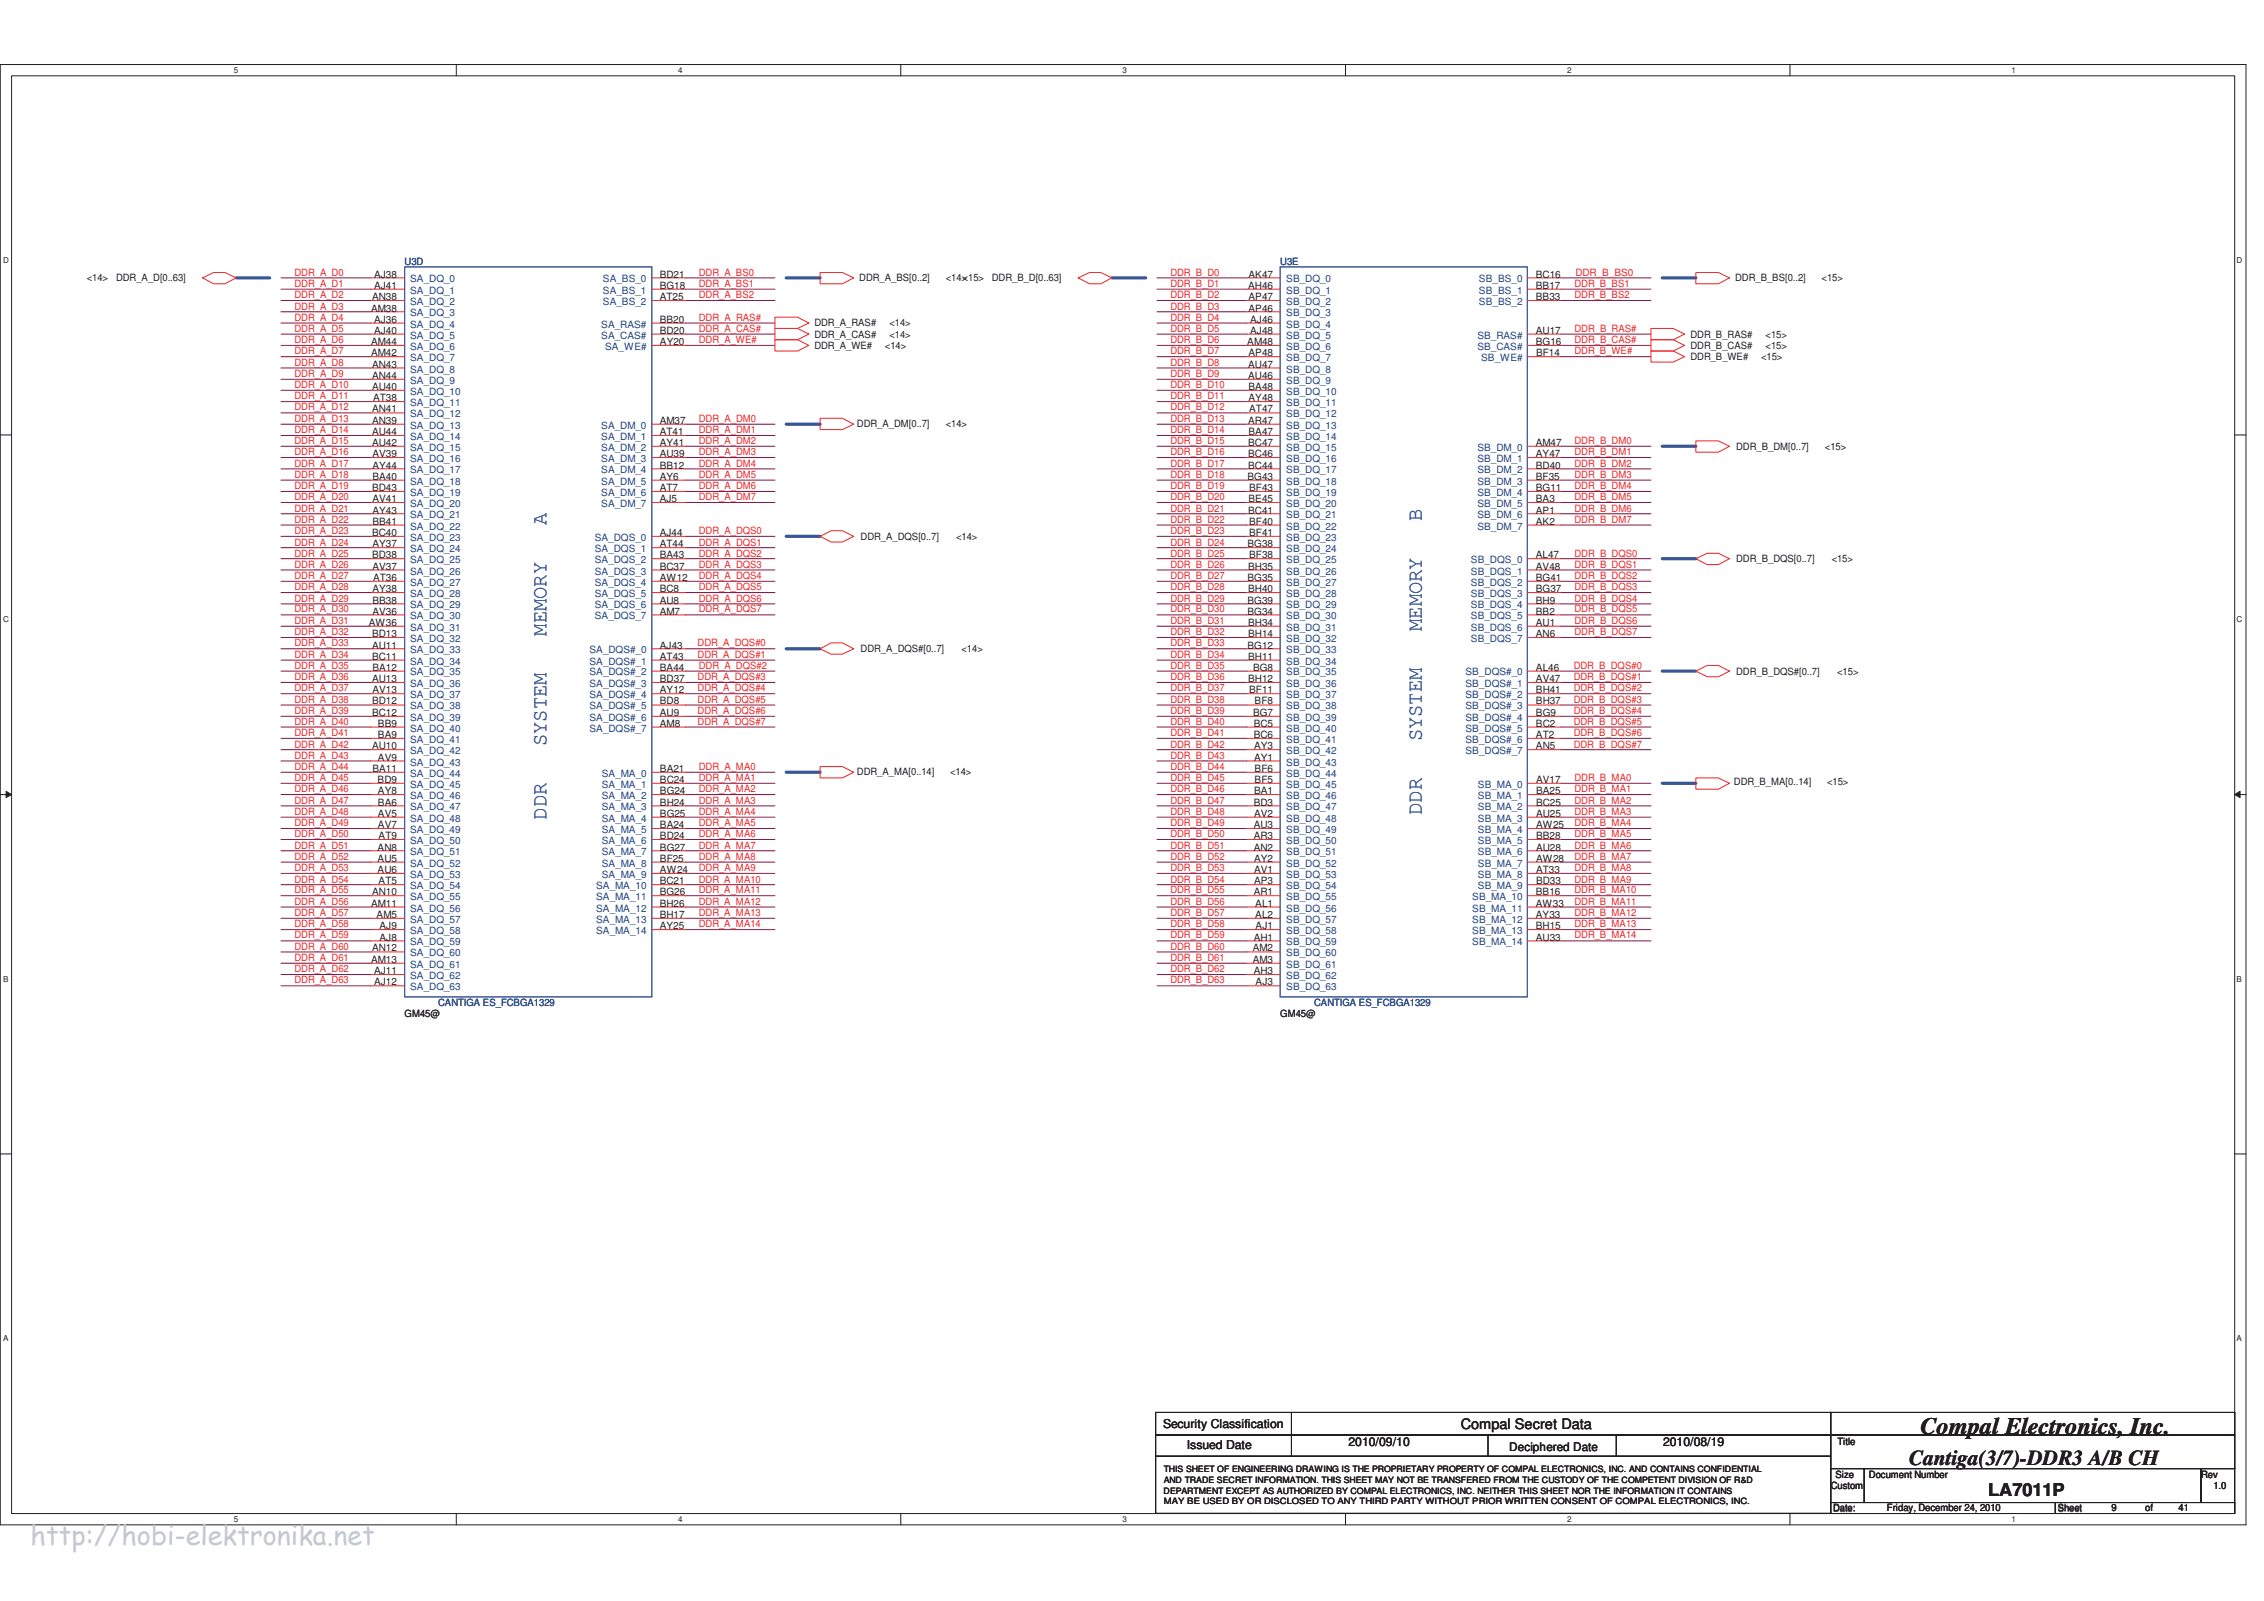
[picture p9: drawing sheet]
<svg xmlns="http://www.w3.org/2000/svg" width="297mm" height="210mm" viewBox="0 0 297 210" stroke-linecap="round" stroke-linejoin="round" font-family="sans-serif">
<defs><g id="words">
<text font-size="3.5" fill="#c7c9cb" x="4" y="202.6">http://hobi-elektronika.net</text>
<text font-size="3.1" fill="#221e1f" x="252" y="188">Compal Electronics, Inc.</text>
<g font-size="2.8" fill="#3a53a4">
<text x="71.7" y="68.9" transform="rotate(-90 71.7 68.9)">A</text>
<text x="186.5" y="68.3" transform="rotate(-90 186.5 68.3)">B</text>
<text x="71.7" y="83.4" transform="rotate(-90 71.7 83.4)">MEMORY</text>
<text x="186.5" y="82.8" transform="rotate(-90 186.5 82.8)">MEMORY</text>
<text x="71.7" y="97.8" transform="rotate(-90 71.7 97.8)">SYSTEM</text>
<text x="186.5" y="97.2" transform="rotate(-90 186.5 97.2)">SYSTEM</text>
<text x="71.7" y="107.5" transform="rotate(-90 71.7 107.5)">DDR</text>
<text x="186.5" y="106.9" transform="rotate(-90 186.5 106.9)">DDR</text>
</g>
<text font-size="2.8" fill="#221e1f" x="250.5" y="192.2">Cantiga(3/7)-DDR3 A/B CH</text>
<text font-size="2.3" fill="#221e1f" x="260.9" y="196.3">LA7011P</text>
<text font-size="1.9" fill="#221e1f" x="191.6" y="187.4">Compal Secret Data</text>
<g font-size="1.6" fill="#221e1f">
<text x="152.6" y="187.3">Security Classification</text>
<text x="155.7" y="190.1">Issued Date</text>
<text x="176.9" y="189.7">2010/09/10</text>
<text x="198" y="190.3">Deciphered Date</text>
<text x="218.2" y="189.7">2010/08/19</text>
</g>
<g font-size="1.3" fill="#2d2d72">
<text x="53.1" y="34.7">U3D</text>
<text x="168" y="34.7">U3E</text>
<text x="57.5" y="131.9">CANTIGA ES_FCBGA1329</text>
<text x="172.4" y="131.9">CANTIGA ES_FCBGA1329</text>
</g>
<g font-size="1.3" fill="#221e1f">
<text x="11.4" y="36.9">&lt;14&gt;</text>
<text x="15.2" y="36.9">DDR_A_D[0..63]</text>
<text x="48.7" y="40.9">AM38</text>
<text x="48.8" y="39.4">AN38</text>
<text x="49.1" y="36.4">AJ38</text>
<text x="49.1" y="37.9">AJ41</text>
<text x="86.6" y="36.4">BD21</text>
<text x="86.6" y="37.9">BG18</text>
<text x="86.6" y="39.4">AT25</text>
<text x="112.7" y="36.9">DDR_A_BS[0..2]</text>
<text x="124.1" y="36.9">&lt;14&gt;&lt;15&gt;</text>
<text x="130.1" y="36.9">DDR_B_D[0..63]</text>
<text x="163.8" y="37.9">AH46</text>
<text x="163.8" y="36.4">AK47</text>
<text x="163.8" y="39.4">AP47</text>
<text x="163.8" y="40.9">AP46</text>
<text x="201.5" y="36.4">BC16</text>
<text x="201.5" y="37.9">BB17</text>
<text x="201.5" y="39.4">BB33</text>
<text x="227.7" y="36.9">DDR_B_BS[0..2]</text>
<text x="239" y="36.9">&lt;15&gt;</text>
<text x="48.7" y="45.3">AM44</text>
<text x="48.7" y="46.7">AM42</text>
<text x="49.1" y="42.3">AJ36</text>
<text x="49.1" y="43.8">AJ40</text>
<text x="86.6" y="42.3">BB20</text>
<text x="86.6" y="43.8">BD20</text>
<text x="86.6" y="45.3">AY20</text>
<text x="106.8" y="44.3">DDR_A_CAS#</text>
<text x="106.8" y="42.8">DDR_A_RAS#</text>
<text x="106.8" y="45.8">DDR_A_WE#</text>
<text x="116.1" y="45.8">&lt;14&gt;</text>
<text x="116.7" y="44.3">&lt;14&gt;</text>
<text x="116.7" y="42.8">&lt;14&gt;</text>
<text x="163.6" y="45.3">AM48</text>
<text x="163.8" y="46.7">AP48</text>
<text x="164" y="42.3">AJ46</text>
<text x="164" y="43.8">AJ48</text>
<text x="201.5" y="43.8">AU17</text>
<text x="201.5" y="45.3">BG16</text>
<text x="201.5" y="46.7">BF14</text>
<text x="221.8" y="44.3">DDR_B_RAS#</text>
<text x="221.8" y="45.8">DDR_B_CAS#</text>
<text x="221.8" y="47.2">DDR_B_WE#</text>
<text x="231.1" y="47.2">&lt;15&gt;</text>
<text x="231.7" y="44.3">&lt;15&gt;</text>
<text x="231.7" y="45.8">&lt;15&gt;</text>
<text x="48.8" y="48.2">AN43</text>
<text x="48.8" y="49.7">AN44</text>
<text x="48.8" y="51.1">AU40</text>
<text x="48.9" y="52.6">AT38</text>
<text x="163.8" y="48.2">AU47</text>
<text x="163.8" y="49.7">AU46</text>
<text x="163.8" y="51.1">BA48</text>
<text x="163.8" y="52.6">AY48</text>
<text x="48.8" y="54.1">AN41</text>
<text x="48.8" y="55.6">AN39</text>
<text x="48.8" y="57">AU44</text>
<text x="48.8" y="58.5">AU42</text>
<text x="48.9" y="60">AV39</text>
<text x="86.6" y="55.6">AM37</text>
<text x="86.6" y="57">AT41</text>
<text x="86.6" y="58.5">AY41</text>
<text x="86.6" y="60">AU39</text>
<text x="112.4" y="56.1">DDR_A_DM[0..7]</text>
<text x="124.1" y="56.1">&lt;14&gt;</text>
<text x="163.8" y="55.6">AR47</text>
<text x="163.8" y="58.5">BC47</text>
<text x="163.8" y="60">BC46</text>
<text x="163.8" y="57">BA47</text>
<text x="163.9" y="54.1">AT47</text>
<text x="201.5" y="58.5">AM47</text>
<text x="201.5" y="60">AY47</text>
<text x="227.8" y="59">DDR_B_DM[0..7]</text>
<text x="239.4" y="59">&lt;15&gt;</text>
<text x="48.8" y="64.4">BD43</text>
<text x="48.9" y="61.5">AY44</text>
<text x="48.9" y="62.9">BA40</text>
<text x="48.9" y="65.9">AV41</text>
<text x="86.6" y="61.5">BB12</text>
<text x="86.6" y="62.9">AY6</text>
<text x="86.6" y="64.4">AT7</text>
<text x="86.6" y="65.9">AJ5</text>
<text x="163.7" y="62.9">BG43</text>
<text x="163.8" y="61.5">BC44</text>
<text x="163.8" y="65.9">BE45</text>
<text x="163.9" y="64.4">BF43</text>
<text x="201.5" y="61.5">BD40</text>
<text x="201.5" y="62.9">BF35</text>
<text x="201.5" y="64.4">BG11</text>
<text x="201.5" y="65.9">BA3</text>
<text x="48.8" y="70.3">BC40</text>
<text x="48.9" y="67.3">AY43</text>
<text x="48.9" y="68.8">BB41</text>
<text x="48.9" y="71.8">AY37</text>
<text x="86.6" y="70.3">AJ44</text>
<text x="86.6" y="71.8">AT44</text>
<text x="112.9" y="70.8">DDR_A_DQS[0..7]</text>
<text x="125.4" y="70.8">&lt;14&gt;</text>
<text x="163.7" y="71.8">BG38</text>
<text x="163.8" y="67.3">BC41</text>
<text x="163.9" y="68.8">BF40</text>
<text x="163.9" y="70.3">BF41</text>
<text x="201.5" y="67.3">AP1</text>
<text x="201.5" y="68.8">AK2</text>
<text x="48.8" y="73.2">BD38</text>
<text x="48.9" y="74.7">AV37</text>
<text x="48.9" y="77.7">AY38</text>
<text x="48.9" y="76.2">AT36</text>
<text x="86.6" y="73.2">BA43</text>
<text x="86.6" y="74.7">BC37</text>
<text x="86.6" y="76.2">AW12</text>
<text x="86.6" y="77.7">BC8</text>
<text x="163.7" y="76.2">BG35</text>
<text x="163.8" y="74.7">BH35</text>
<text x="163.8" y="77.7">BH40</text>
<text x="163.9" y="73.2">BF38</text>
<text x="201.5" y="73.2">AL47</text>
<text x="201.5" y="74.7">AV48</text>
<text x="201.5" y="76.2">BG41</text>
<text x="201.5" y="77.7">BG37</text>
<text x="227.8" y="73.7">DDR_B_DQS[0..7]</text>
<text x="240.3" y="73.7">&lt;15&gt;</text>
<text x="48.4" y="82.1">AW36</text>
<text x="48.8" y="83.6">BD13</text>
<text x="48.9" y="79.2">BB38</text>
<text x="48.9" y="80.6">AV36</text>
<text x="86.6" y="79.2">AU8</text>
<text x="86.6" y="80.6">AM7</text>
<text x="163.7" y="79.2">BG39</text>
<text x="163.7" y="80.6">BG34</text>
<text x="163.8" y="82.1">BH34</text>
<text x="163.8" y="83.6">BH14</text>
<text x="201.5" y="79.2">BH9</text>
<text x="201.5" y="80.6">BB2</text>
<text x="201.5" y="82.1">AU1</text>
<text x="201.5" y="83.6">AN6</text>
<text x="48.8" y="85.1">AU11</text>
<text x="48.8" y="86.5">BC11</text>
<text x="48.8" y="89.4">AU13</text>
<text x="48.9" y="88">BA12</text>
<text x="86.6" y="85.1">AJ43</text>
<text x="86.6" y="86.5">AT43</text>
<text x="86.6" y="88">BA44</text>
<text x="86.6" y="89.4">BD37</text>
<text x="112.9" y="85.5">DDR_A_DQS#[0..7]</text>
<text x="126.2" y="85.5">&lt;14&gt;</text>
<text x="163.7" y="85.1">BG12</text>
<text x="163.8" y="86.5">BH11</text>
<text x="163.8" y="89.4">BH12</text>
<text x="164.4" y="88">BG8</text>
<text x="201.5" y="88">AL46</text>
<text x="201.5" y="89.4">AV47</text>
<text x="227.8" y="88.5">DDR_B_DQS#[0..7]</text>
<text x="241" y="88.5">&lt;15&gt;</text>
<text x="48.8" y="92.4">BD12</text>
<text x="48.8" y="93.9">BC12</text>
<text x="48.9" y="90.9">AV13</text>
<text x="49.6" y="95.3">BB9</text>
<text x="86.6" y="90.9">AY12</text>
<text x="86.6" y="92.4">BD8</text>
<text x="86.6" y="93.9">AU9</text>
<text x="86.6" y="95.3">AM8</text>
<text x="163.9" y="90.9">BF11</text>
<text x="164.4" y="93.9">BG7</text>
<text x="164.5" y="95.3">BC5</text>
<text x="164.6" y="92.4">BF8</text>
<text x="201.5" y="90.9">BH41</text>
<text x="201.5" y="92.4">BH37</text>
<text x="201.5" y="93.9">BG9</text>
<text x="201.5" y="95.3">BC2</text>
<text x="48.8" y="98.3">AU10</text>
<text x="48.9" y="101.3">BA11</text>
<text x="49.6" y="96.8">BA9</text>
<text x="49.6" y="99.8">AV9</text>
<text x="86.6" y="101.3">BA21</text>
<text x="112.4" y="101.7">DDR_A_MA[0..14]</text>
<text x="124.7" y="101.7">&lt;14&gt;</text>
<text x="164.5" y="96.8">BC6</text>
<text x="164.5" y="98.3">AY3</text>
<text x="164.5" y="99.8">AY1</text>
<text x="164.6" y="101.3">BF6</text>
<text x="201.5" y="96.8">AT2</text>
<text x="201.5" y="98.3">AN5</text>
<text x="49.5" y="102.7">BD9</text>
<text x="49.6" y="104.2">AY8</text>
<text x="49.6" y="105.7">BA6</text>
<text x="49.6" y="107.1">AV5</text>
<text x="86.6" y="102.7">BC24</text>
<text x="86.6" y="104.2">BG24</text>
<text x="86.6" y="105.7">BH24</text>
<text x="86.6" y="107.1">BG25</text>
<text x="164.5" y="105.7">BD3</text>
<text x="164.5" y="104.2">BA1</text>
<text x="164.5" y="107.1">AV2</text>
<text x="164.6" y="102.7">BF5</text>
<text x="201.5" y="102.7">AV17</text>
<text x="201.5" y="104.2">BA25</text>
<text x="201.5" y="105.7">BC25</text>
<text x="201.5" y="107.1">AU25</text>
<text x="227.5" y="102.9">DDR_B_MA[0..14]</text>
<text x="239.7" y="102.9">&lt;15&gt;</text>
<text x="49.5" y="111.6">AN8</text>
<text x="49.5" y="113">AU5</text>
<text x="49.6" y="108.6">AV7</text>
<text x="49.7" y="110.1">AT9</text>
<text x="86.6" y="108.6">BA24</text>
<text x="86.6" y="110.1">BD24</text>
<text x="86.6" y="111.6">BG27</text>
<text x="86.6" y="113">BF25</text>
<text x="164.5" y="108.6">AU3</text>
<text x="164.5" y="110.1">AR3</text>
<text x="164.5" y="111.6">AN2</text>
<text x="164.5" y="113">AY2</text>
<text x="201.5" y="108.6">AW25</text>
<text x="201.5" y="110.1">BB28</text>
<text x="201.5" y="111.6">AU28</text>
<text x="201.5" y="113">AW28</text>
<text x="48.7" y="118.9">AM11</text>
<text x="48.8" y="117.4">AN10</text>
<text x="49.5" y="114.5">AU6</text>
<text x="49.7" y="116">AT5</text>
<text x="86.6" y="116">BC21</text>
<text x="86.6" y="117.4">BG26</text>
<text x="86.6" y="118.9">BH26</text>
<text x="86.6" y="114.5">AW24</text>
<text x="164.5" y="117.4">AR1</text>
<text x="164.5" y="114.5">AV1</text>
<text x="164.5" y="116">AP3</text>
<text x="164.7" y="118.9">AL1</text>
<text x="201.5" y="117.4">BB16</text>
<text x="201.5" y="118.9">AW33</text>
<text x="201.5" y="114.5">AT33</text>
<text x="201.5" y="116">BD33</text>
<text x="48.8" y="124.8">AN12</text>
<text x="49.4" y="120.4">AM5</text>
<text x="49.8" y="121.9">AJ9</text>
<text x="49.8" y="123.4">AJ8</text>
<text x="86.6" y="120.4">BH17</text>
<text x="86.6" y="121.9">AY25</text>
<text x="164.4" y="124.8">AM2</text>
<text x="164.5" y="123.4">AH1</text>
<text x="164.7" y="120.4">AL2</text>
<text x="164.7" y="121.9">AJ1</text>
<text x="201.5" y="120.4">AY33</text>
<text x="201.5" y="121.9">BH15</text>
<text x="201.5" y="123.4">AU33</text>
<text x="48.7" y="126.3">AM13</text>
<text x="49.1" y="127.7">AJ11</text>
<text x="49.1" y="129.2">AJ12</text>
<text x="164.4" y="126.3">AM3</text>
<text x="164.5" y="127.7">AH3</text>
<text x="164.7" y="129.2">AJ3</text>
<text x="53.1" y="133.4">GM45@</text>
<text x="168" y="133.4">GM45@</text>
<text x="241.1" y="189.5">Title</text>
<text x="240.2" y="195.3">Custom</text>
<text x="240.8" y="193.8">Size</text>
<text x="245.2" y="193.8">Document Number</text>
<text x="288.8" y="193.8">Rev</text>
<text x="290.4" y="195.3">1.0</text>
<text x="240.5" y="198.2">Date:</text>
<text x="247.6" y="198.2">Friday, December 24, 2010</text>
<text x="270" y="198.3">Sheet</text>
<text x="277" y="198.2">9</text>
<text x="281.4" y="198.2">of</text>
<text x="285.8" y="198.2">41</text>
</g>
<g font-size="1.3" fill="#ec2426">
<text x="38.6" y="36.2">DDR_A_D0</text>
<text x="38.6" y="40.6">DDR_A_D3</text>
<text x="38.6" y="39.1">DDR_A_D2</text>
<text x="38.6" y="37.6">DDR_A_D1</text>
<text x="91.7" y="39.1">DDR_A_BS2</text>
<text x="91.7" y="37.6">DDR_A_BS1</text>
<text x="91.7" y="36.2">DDR_A_BS0</text>
<text x="153.6" y="36.2">DDR_B_D0</text>
<text x="153.6" y="40.6">DDR_B_D3</text>
<text x="153.6" y="39.1">DDR_B_D2</text>
<text x="153.6" y="37.6">DDR_B_D1</text>
<text x="206.6" y="39.1">DDR_B_BS2</text>
<text x="206.6" y="37.6">DDR_B_BS1</text>
<text x="206.7" y="36.2">DDR_B_BS0</text>
<text x="38.6" y="43.5">DDR_A_D5</text>
<text x="38.6" y="47.9">DDR_A_D8</text>
<text x="38.6" y="46.5">DDR_A_D7</text>
<text x="38.6" y="45">DDR_A_D6</text>
<text x="38.6" y="42.1">DDR_A_D4</text>
<text x="91.7" y="43.5">DDR_A_CAS#</text>
<text x="91.7" y="45">DDR_A_WE#</text>
<text x="91.7" y="42.1">DDR_A_RAS#</text>
<text x="153.6" y="46.5">DDR_B_D7</text>
<text x="153.6" y="47.9">DDR_B_D8</text>
<text x="153.6" y="45">DDR_B_D6</text>
<text x="153.6" y="43.5">DDR_B_D5</text>
<text x="153.6" y="42.1">DDR_B_D4</text>
<text x="206.6" y="45">DDR_B_CAS#</text>
<text x="206.6" y="46.5">DDR_B_WE#</text>
<text x="206.6" y="43.5">DDR_B_RAS#</text>
<text x="38.6" y="52.4">DDR_A_D11</text>
<text x="38.6" y="49.4">DDR_A_D9</text>
<text x="38.6" y="53.8">DDR_A_D12</text>
<text x="38.6" y="50.9">DDR_A_D10</text>
<text x="153.6" y="52.4">DDR_B_D11</text>
<text x="153.6" y="49.4">DDR_B_D9</text>
<text x="153.6" y="53.8">DDR_B_D12</text>
<text x="153.6" y="50.9">DDR_B_D10</text>
<text x="38.6" y="55.3">DDR_A_D13</text>
<text x="38.6" y="59.7">DDR_A_D16</text>
<text x="38.6" y="56.8">DDR_A_D14</text>
<text x="38.6" y="58.2">DDR_A_D15</text>
<text x="91.7" y="58.2">DDR_A_DM2</text>
<text x="91.7" y="56.8">DDR_A_DM1</text>
<text x="91.7" y="55.3">DDR_A_DM0</text>
<text x="91.7" y="59.7">DDR_A_DM3</text>
<text x="153.6" y="58.2">DDR_B_D15</text>
<text x="153.6" y="56.8">DDR_B_D14</text>
<text x="153.6" y="59.7">DDR_B_D16</text>
<text x="153.6" y="55.3">DDR_B_D13</text>
<text x="206.6" y="58.2">DDR_B_DM0</text>
<text x="206.6" y="59.7">DDR_B_DM1</text>
<text x="38.6" y="62.7">DDR_A_D18</text>
<text x="38.6" y="64.2">DDR_A_D19</text>
<text x="38.6" y="61.2">DDR_A_D17</text>
<text x="38.6" y="65.6">DDR_A_D20</text>
<text x="91.7" y="65.6">DDR_A_DM7</text>
<text x="91.7" y="62.7">DDR_A_DM5</text>
<text x="91.7" y="64.2">DDR_A_DM6</text>
<text x="91.7" y="61.2">DDR_A_DM4</text>
<text x="153.6" y="64.2">DDR_B_D19</text>
<text x="153.6" y="62.7">DDR_B_D18</text>
<text x="153.6" y="61.2">DDR_B_D17</text>
<text x="153.6" y="65.6">DDR_B_D20</text>
<text x="206.6" y="62.7">DDR_B_DM3</text>
<text x="206.6" y="65.6">DDR_B_DM5</text>
<text x="206.6" y="61.2">DDR_B_DM2</text>
<text x="206.6" y="64.2">DDR_B_DM4</text>
<text x="38.6" y="70.1">DDR_A_D23</text>
<text x="38.6" y="71.5">DDR_A_D24</text>
<text x="38.6" y="67.1">DDR_A_D21</text>
<text x="38.6" y="68.6">DDR_A_D22</text>
<text x="91.7" y="70.1">DDR_A_DQS0</text>
<text x="91.7" y="71.5">DDR_A_DQS1</text>
<text x="153.6" y="70.1">DDR_B_D23</text>
<text x="153.6" y="68.6">DDR_B_D22</text>
<text x="153.6" y="71.5">DDR_B_D24</text>
<text x="153.6" y="67.1">DDR_B_D21</text>
<text x="206.6" y="67.1">DDR_B_DM6</text>
<text x="206.6" y="68.6">DDR_B_DM7</text>
<text x="38.6" y="74.5">DDR_A_D26</text>
<text x="38.6" y="76">DDR_A_D27</text>
<text x="38.6" y="77.4">DDR_A_D28</text>
<text x="38.6" y="73">DDR_A_D25</text>
<text x="91.7" y="76">DDR_A_DQS4</text>
<text x="91.7" y="74.5">DDR_A_DQS3</text>
<text x="91.7" y="77.4">DDR_A_DQS5</text>
<text x="91.7" y="73">DDR_A_DQS2</text>
<text x="153.6" y="76">DDR_B_D27</text>
<text x="153.6" y="73">DDR_B_D25</text>
<text x="153.6" y="77.4">DDR_B_D28</text>
<text x="153.6" y="74.5">DDR_B_D26</text>
<text x="206.6" y="73">DDR_B_DQS0</text>
<text x="206.6" y="74.5">DDR_B_DQS1</text>
<text x="206.6" y="77.4">DDR_B_DQS3</text>
<text x="206.6" y="76">DDR_B_DQS2</text>
<text x="38.6" y="83.3">DDR_A_D32</text>
<text x="38.6" y="78.9">DDR_A_D29</text>
<text x="38.6" y="80.3">DDR_A_D30</text>
<text x="38.6" y="81.8">DDR_A_D31</text>
<text x="91.7" y="78.9">DDR_A_DQS6</text>
<text x="91.7" y="80.3">DDR_A_DQS7</text>
<text x="153.6" y="80.3">DDR_B_D30</text>
<text x="153.6" y="81.8">DDR_B_D31</text>
<text x="153.6" y="83.3">DDR_B_D32</text>
<text x="153.6" y="78.9">DDR_B_D29</text>
<text x="206.6" y="83.3">DDR_B_DQS7</text>
<text x="206.6" y="80.3">DDR_B_DQS5</text>
<text x="206.6" y="78.9">DDR_B_DQS4</text>
<text x="206.6" y="81.8">DDR_B_DQS6</text>
<text x="38.6" y="89.2">DDR_A_D36</text>
<text x="38.6" y="87.7">DDR_A_D35</text>
<text x="38.6" y="86.3">DDR_A_D34</text>
<text x="38.6" y="84.8">DDR_A_D33</text>
<text x="91.5" y="84.8">DDR_A_DQS#0</text>
<text x="91.5" y="86.3">DDR_A_DQS#1</text>
<text x="91.5" y="89.2">DDR_A_DQS#3</text>
<text x="91.7" y="87.7">DDR_A_DQS#2</text>
<text x="153.6" y="87.7">DDR_B_D35</text>
<text x="153.6" y="89.2">DDR_B_D36</text>
<text x="153.6" y="84.8">DDR_B_D33</text>
<text x="153.6" y="86.3">DDR_B_D34</text>
<text x="206.5" y="89.2">DDR_B_DQS#1</text>
<text x="206.5" y="87.7">DDR_B_DQS#0</text>
<text x="38.6" y="93.6">DDR_A_D39</text>
<text x="38.6" y="92.1">DDR_A_D38</text>
<text x="38.6" y="95.1">DDR_A_D40</text>
<text x="38.6" y="90.7">DDR_A_D37</text>
<text x="91.5" y="92.1">DDR_A_DQS#5</text>
<text x="91.5" y="90.7">DDR_A_DQS#4</text>
<text x="91.5" y="95.1">DDR_A_DQS#7</text>
<text x="91.5" y="93.6">DDR_A_DQS#6</text>
<text x="153.6" y="95.1">DDR_B_D40</text>
<text x="153.6" y="90.7">DDR_B_D37</text>
<text x="153.6" y="93.6">DDR_B_D39</text>
<text x="153.6" y="92.1">DDR_B_D38</text>
<text x="206.5" y="95.1">DDR_B_DQS#5</text>
<text x="206.5" y="92.1">DDR_B_DQS#3</text>
<text x="206.5" y="93.6">DDR_B_DQS#4</text>
<text x="206.5" y="90.7">DDR_B_DQS#2</text>
<text x="38.6" y="99.5">DDR_A_D43</text>
<text x="38.6" y="101">DDR_A_D44</text>
<text x="38.6" y="98">DDR_A_D42</text>
<text x="38.6" y="96.6">DDR_A_D41</text>
<text x="91.7" y="101">DDR_A_MA0</text>
<text x="153.6" y="101">DDR_B_D44</text>
<text x="153.6" y="96.6">DDR_B_D41</text>
<text x="153.6" y="98">DDR_B_D42</text>
<text x="153.6" y="99.5">DDR_B_D43</text>
<text x="206.5" y="98">DDR_B_DQS#7</text>
<text x="206.5" y="96.6">DDR_B_DQS#6</text>
<text x="38.6" y="106.9">DDR_A_D48</text>
<text x="38.6" y="102.5">DDR_A_D45</text>
<text x="38.6" y="103.9">DDR_A_D46</text>
<text x="38.6" y="105.4">DDR_A_D47</text>
<text x="91.7" y="102.5">DDR_A_MA1</text>
<text x="91.7" y="106.9">DDR_A_MA4</text>
<text x="91.7" y="103.9">DDR_A_MA2</text>
<text x="91.7" y="105.4">DDR_A_MA3</text>
<text x="153.6" y="103.9">DDR_B_D46</text>
<text x="153.6" y="105.4">DDR_B_D47</text>
<text x="153.6" y="106.9">DDR_B_D48</text>
<text x="153.6" y="102.5">DDR_B_D45</text>
<text x="206.6" y="102.5">DDR_B_MA0</text>
<text x="206.6" y="105.4">DDR_B_MA2</text>
<text x="206.6" y="106.9">DDR_B_MA3</text>
<text x="206.6" y="103.9">DDR_B_MA1</text>
<text x="38.6" y="112.8">DDR_A_D52</text>
<text x="38.6" y="111.3">DDR_A_D51</text>
<text x="38.6" y="109.8">DDR_A_D50</text>
<text x="38.6" y="108.4">DDR_A_D49</text>
<text x="91.7" y="108.4">DDR_A_MA5</text>
<text x="91.7" y="109.8">DDR_A_MA6</text>
<text x="91.7" y="111.3">DDR_A_MA7</text>
<text x="91.7" y="112.8">DDR_A_MA8</text>
<text x="153.6" y="108.4">DDR_B_D49</text>
<text x="153.6" y="112.8">DDR_B_D52</text>
<text x="153.6" y="109.8">DDR_B_D50</text>
<text x="153.6" y="111.3">DDR_B_D51</text>
<text x="206.6" y="112.8">DDR_B_MA7</text>
<text x="206.6" y="108.4">DDR_B_MA4</text>
<text x="206.6" y="109.8">DDR_B_MA5</text>
<text x="206.6" y="111.3">DDR_B_MA6</text>
<text x="38.6" y="117.2">DDR_A_D55</text>
<text x="38.6" y="115.7">DDR_A_D54</text>
<text x="38.6" y="114.3">DDR_A_D53</text>
<text x="38.6" y="118.6">DDR_A_D56</text>
<text x="91.7" y="114.3">DDR_A_MA9</text>
<text x="91.7" y="118.6">DDR_A_MA12</text>
<text x="91.7" y="117.2">DDR_A_MA11</text>
<text x="91.7" y="115.7">DDR_A_MA10</text>
<text x="153.6" y="118.6">DDR_B_D56</text>
<text x="153.6" y="115.7">DDR_B_D54</text>
<text x="153.6" y="117.2">DDR_B_D55</text>
<text x="153.6" y="114.3">DDR_B_D53</text>
<text x="206.6" y="115.7">DDR_B_MA9</text>
<text x="206.6" y="118.6">DDR_B_MA11</text>
<text x="206.6" y="114.3">DDR_B_MA8</text>
<text x="206.6" y="117.2">DDR_B_MA10</text>
<text x="38.6" y="121.6">DDR_A_D58</text>
<text x="38.6" y="120.1">DDR_A_D57</text>
<text x="38.6" y="124.5">DDR_A_D60</text>
<text x="38.6" y="123.1">DDR_A_D59</text>
<text x="91.7" y="121.6">DDR_A_MA14</text>
<text x="91.7" y="120.1">DDR_A_MA13</text>
<text x="153.6" y="120.1">DDR_B_D57</text>
<text x="153.6" y="124.5">DDR_B_D60</text>
<text x="153.6" y="121.6">DDR_B_D58</text>
<text x="153.6" y="123.1">DDR_B_D59</text>
<text x="206.6" y="123.1">DDR_B_MA14</text>
<text x="206.6" y="121.6">DDR_B_MA13</text>
<text x="206.6" y="120.1">DDR_B_MA12</text>
<text x="38.6" y="126">DDR_A_D61</text>
<text x="38.6" y="129">DDR_A_D63</text>
<text x="38.6" y="127.5">DDR_A_D62</text>
<text x="153.6" y="127.5">DDR_B_D62</text>
<text x="153.6" y="126">DDR_B_D61</text>
<text x="153.6" y="129">DDR_B_D63</text>
</g>
<g font-size="1.3" fill="#1d437e">
<text x="53.8" y="37">SA_DQ_0</text>
<text x="53.8" y="38.5">SA_DQ_1</text>
<text x="53.8" y="40">SA_DQ_2</text>
<text x="53.8" y="41.5">SA_DQ_3</text>
<text x="79.1" y="37">SA_BS_0</text>
<text x="79.1" y="38.5">SA_BS_1</text>
<text x="79.1" y="40">SA_BS_2</text>
<text x="168.8" y="37">SB_DQ_0</text>
<text x="168.8" y="38.5">SB_DQ_1</text>
<text x="168.8" y="40">SB_DQ_2</text>
<text x="168.8" y="41.5">SB_DQ_3</text>
<text x="194" y="37">SB_BS_0</text>
<text x="194" y="38.5">SB_BS_1</text>
<text x="194" y="40">SB_BS_2</text>
<text x="53.8" y="43">SA_DQ_4</text>
<text x="53.8" y="44.4">SA_DQ_5</text>
<text x="53.8" y="45.9">SA_DQ_6</text>
<text x="53.8" y="47.4">SA_DQ_7</text>
<text x="78.9" y="43">SA_RAS#</text>
<text x="78.9" y="44.4">SA_CAS#</text>
<text x="79.4" y="45.9">SA_WE#</text>
<text x="168.8" y="43">SB_DQ_4</text>
<text x="168.8" y="44.4">SB_DQ_5</text>
<text x="168.8" y="45.9">SB_DQ_6</text>
<text x="168.8" y="47.4">SB_DQ_7</text>
<text x="193.8" y="44.4">SB_RAS#</text>
<text x="193.8" y="45.9">SB_CAS#</text>
<text x="194.3" y="47.4">SB_WE#</text>
<text x="53.8" y="48.9">SA_DQ_8</text>
<text x="53.8" y="50.3">SA_DQ_9</text>
<text x="53.8" y="51.8">SA_DQ_10</text>
<text x="53.8" y="53.2">SA_DQ_11</text>
<text x="168.8" y="48.9">SB_DQ_8</text>
<text x="168.8" y="50.3">SB_DQ_9</text>
<text x="168.8" y="51.8">SB_DQ_10</text>
<text x="168.8" y="53.2">SB_DQ_11</text>
<text x="53.8" y="54.7">SA_DQ_12</text>
<text x="53.8" y="56.2">SA_DQ_13</text>
<text x="53.8" y="57.7">SA_DQ_14</text>
<text x="53.8" y="59.1">SA_DQ_15</text>
<text x="78.9" y="56.2">SA_DM_0</text>
<text x="78.9" y="57.7">SA_DM_1</text>
<text x="78.9" y="59.1">SA_DM_2</text>
<text x="168.8" y="54.7">SB_DQ_12</text>
<text x="168.8" y="56.2">SB_DQ_13</text>
<text x="168.8" y="57.7">SB_DQ_14</text>
<text x="168.8" y="59.1">SB_DQ_15</text>
<text x="193.8" y="59.1">SB_DM_0</text>
<text x="53.8" y="60.6">SA_DQ_16</text>
<text x="53.8" y="62.1">SA_DQ_17</text>
<text x="53.8" y="63.6">SA_DQ_18</text>
<text x="53.8" y="65.1">SA_DQ_19</text>
<text x="78.9" y="60.6">SA_DM_3</text>
<text x="78.9" y="62.1">SA_DM_4</text>
<text x="78.9" y="63.6">SA_DM_5</text>
<text x="78.9" y="65.1">SA_DM_6</text>
<text x="168.8" y="60.6">SB_DQ_16</text>
<text x="168.8" y="62.1">SB_DQ_17</text>
<text x="168.8" y="63.6">SB_DQ_18</text>
<text x="168.8" y="65.1">SB_DQ_19</text>
<text x="193.8" y="60.6">SB_DM_1</text>
<text x="193.8" y="62.1">SB_DM_2</text>
<text x="193.8" y="63.6">SB_DM_3</text>
<text x="193.8" y="65.1">SB_DM_4</text>
<text x="53.8" y="66.5">SA_DQ_20</text>
<text x="53.8" y="68">SA_DQ_21</text>
<text x="53.8" y="69.5">SA_DQ_22</text>
<text x="53.8" y="70.9">SA_DQ_23</text>
<text x="78" y="70.9">SA_DQS_0</text>
<text x="78.9" y="66.5">SA_DM_7</text>
<text x="168.8" y="66.5">SB_DQ_20</text>
<text x="168.8" y="68">SB_DQ_21</text>
<text x="168.8" y="69.5">SB_DQ_22</text>
<text x="168.8" y="70.9">SB_DQ_23</text>
<text x="193.8" y="66.5">SB_DM_5</text>
<text x="193.8" y="68">SB_DM_6</text>
<text x="193.8" y="69.5">SB_DM_7</text>
<text x="53.8" y="72.4">SA_DQ_24</text>
<text x="53.8" y="73.9">SA_DQ_25</text>
<text x="53.8" y="75.4">SA_DQ_26</text>
<text x="53.8" y="76.8">SA_DQ_27</text>
<text x="78" y="72.4">SA_DQS_1</text>
<text x="78" y="73.9">SA_DQS_2</text>
<text x="78" y="75.4">SA_DQS_3</text>
<text x="78" y="76.8">SA_DQS_4</text>
<text x="168.8" y="72.4">SB_DQ_24</text>
<text x="168.8" y="73.9">SB_DQ_25</text>
<text x="168.8" y="75.4">SB_DQ_26</text>
<text x="168.8" y="76.8">SB_DQ_27</text>
<text x="193" y="73.9">SB_DQS_0</text>
<text x="193" y="75.4">SB_DQS_1</text>
<text x="193" y="76.8">SB_DQS_2</text>
<text x="53.8" y="78.3">SA_DQ_28</text>
<text x="53.8" y="79.8">SA_DQ_29</text>
<text x="53.8" y="81.2">SA_DQ_30</text>
<text x="53.8" y="82.7">SA_DQ_31</text>
<text x="78" y="78.3">SA_DQS_5</text>
<text x="78" y="79.8">SA_DQS_6</text>
<text x="78" y="81.2">SA_DQS_7</text>
<text x="168.8" y="78.3">SB_DQ_28</text>
<text x="168.8" y="79.8">SB_DQ_29</text>
<text x="168.8" y="81.2">SB_DQ_30</text>
<text x="168.8" y="82.7">SB_DQ_31</text>
<text x="193" y="78.3">SB_DQS_3</text>
<text x="193" y="79.8">SB_DQS_4</text>
<text x="193" y="81.2">SB_DQS_5</text>
<text x="193" y="82.7">SB_DQS_6</text>
<text x="53.8" y="84.2">SA_DQ_32</text>
<text x="53.8" y="85.7">SA_DQ_33</text>
<text x="53.8" y="87.2">SA_DQ_34</text>
<text x="53.8" y="88.6">SA_DQ_35</text>
<text x="77.3" y="85.7">SA_DQS#_0</text>
<text x="77.3" y="87.2">SA_DQS#_1</text>
<text x="77.3" y="88.6">SA_DQS#_2</text>
<text x="168.8" y="84.2">SB_DQ_32</text>
<text x="168.8" y="85.7">SB_DQ_33</text>
<text x="168.8" y="87.2">SB_DQ_34</text>
<text x="168.8" y="88.6">SB_DQ_35</text>
<text x="192.3" y="88.6">SB_DQS#_0</text>
<text x="193" y="84.2">SB_DQS_7</text>
<text x="53.8" y="90.1">SA_DQ_36</text>
<text x="53.8" y="91.5">SA_DQ_37</text>
<text x="53.8" y="93">SA_DQ_38</text>
<text x="53.8" y="94.5">SA_DQ_39</text>
<text x="53.8" y="96">SA_DQ_40</text>
<text x="77.3" y="90.1">SA_DQS#_3</text>
<text x="77.3" y="91.5">SA_DQS#_4</text>
<text x="77.3" y="93">SA_DQS#_5</text>
<text x="77.3" y="94.5">SA_DQS#_6</text>
<text x="77.3" y="96">SA_DQS#_7</text>
<text x="168.8" y="90.1">SB_DQ_36</text>
<text x="168.8" y="91.5">SB_DQ_37</text>
<text x="168.8" y="93">SB_DQ_38</text>
<text x="168.8" y="94.5">SB_DQ_39</text>
<text x="168.8" y="96">SB_DQ_40</text>
<text x="192.3" y="90.1">SB_DQS#_1</text>
<text x="192.3" y="91.5">SB_DQS#_2</text>
<text x="192.3" y="93">SB_DQS#_3</text>
<text x="192.3" y="94.5">SB_DQS#_4</text>
<text x="192.3" y="96">SB_DQS#_5</text>
<text x="53.8" y="97.4">SA_DQ_41</text>
<text x="53.8" y="98.9">SA_DQ_42</text>
<text x="53.8" y="100.4">SA_DQ_43</text>
<text x="53.8" y="101.9">SA_DQ_44</text>
<text x="79" y="101.9">SA_MA_0</text>
<text x="168.8" y="97.4">SB_DQ_41</text>
<text x="168.8" y="98.9">SB_DQ_42</text>
<text x="168.8" y="100.4">SB_DQ_43</text>
<text x="168.8" y="101.9">SB_DQ_44</text>
<text x="192.3" y="97.4">SB_DQS#_6</text>
<text x="192.3" y="98.9">SB_DQS#_7</text>
<text x="53.8" y="103.3">SA_DQ_45</text>
<text x="53.8" y="104.8">SA_DQ_46</text>
<text x="53.8" y="106.3">SA_DQ_47</text>
<text x="53.8" y="107.8">SA_DQ_48</text>
<text x="79" y="103.3">SA_MA_1</text>
<text x="79" y="104.8">SA_MA_2</text>
<text x="79" y="106.3">SA_MA_3</text>
<text x="79" y="107.8">SA_MA_4</text>
<text x="168.8" y="103.3">SB_DQ_45</text>
<text x="168.8" y="104.8">SB_DQ_46</text>
<text x="168.8" y="106.3">SB_DQ_47</text>
<text x="168.8" y="107.8">SB_DQ_48</text>
<text x="193.9" y="103.3">SB_MA_0</text>
<text x="193.9" y="104.8">SB_MA_1</text>
<text x="193.9" y="106.3">SB_MA_2</text>
<text x="193.9" y="107.8">SB_MA_3</text>
<text x="53.8" y="109.3">SA_DQ_49</text>
<text x="53.8" y="110.7">SA_DQ_50</text>
<text x="53.8" y="112.2">SA_DQ_51</text>
<text x="53.8" y="113.7">SA_DQ_52</text>
<text x="79" y="109.3">SA_MA_5</text>
<text x="79" y="110.7">SA_MA_6</text>
<text x="79" y="112.2">SA_MA_7</text>
<text x="79" y="113.7">SA_MA_8</text>
<text x="168.8" y="109.3">SB_DQ_49</text>
<text x="168.8" y="110.7">SB_DQ_50</text>
<text x="168.8" y="112.2">SB_DQ_51</text>
<text x="168.8" y="113.7">SB_DQ_52</text>
<text x="193.9" y="109.3">SB_MA_4</text>
<text x="193.9" y="110.7">SB_MA_5</text>
<text x="193.9" y="112.2">SB_MA_6</text>
<text x="193.9" y="113.7">SB_MA_7</text>
<text x="53.8" y="115.2">SA_DQ_53</text>
<text x="53.8" y="116.6">SA_DQ_54</text>
<text x="53.8" y="118.1">SA_DQ_55</text>
<text x="53.8" y="119.6">SA_DQ_56</text>
<text x="78.2" y="116.6">SA_MA_10</text>
<text x="78.2" y="118.1">SA_MA_11</text>
<text x="78.2" y="119.6">SA_MA_12</text>
<text x="79" y="115.2">SA_MA_9</text>
<text x="168.8" y="115.2">SB_DQ_53</text>
<text x="168.8" y="116.6">SB_DQ_54</text>
<text x="168.8" y="118.1">SB_DQ_55</text>
<text x="168.8" y="119.6">SB_DQ_56</text>
<text x="193.2" y="118.1">SB_MA_10</text>
<text x="193.2" y="119.6">SB_MA_11</text>
<text x="193.9" y="115.2">SB_MA_8</text>
<text x="193.9" y="116.6">SB_MA_9</text>
<text x="53.8" y="121">SA_DQ_57</text>
<text x="53.8" y="122.5">SA_DQ_58</text>
<text x="53.8" y="124">SA_DQ_59</text>
<text x="53.8" y="125.4">SA_DQ_60</text>
<text x="78.2" y="121">SA_MA_13</text>
<text x="78.2" y="122.5">SA_MA_14</text>
<text x="168.8" y="121">SB_DQ_57</text>
<text x="168.8" y="122.5">SB_DQ_58</text>
<text x="168.8" y="124">SB_DQ_59</text>
<text x="168.8" y="125.4">SB_DQ_60</text>
<text x="193.2" y="121">SB_MA_12</text>
<text x="193.2" y="122.5">SB_MA_13</text>
<text x="193.2" y="124">SB_MA_14</text>
<text x="53.8" y="126.9">SA_DQ_61</text>
<text x="53.8" y="128.4">SA_DQ_62</text>
<text x="53.8" y="129.9">SA_DQ_63</text>
<text x="168.8" y="126.9">SB_DQ_61</text>
<text x="168.8" y="128.4">SB_DQ_62</text>
<text x="168.8" y="129.9">SB_DQ_63</text>
</g>
<g font-size="1.1" fill="#221e1f">
<text x="30.7" y="9.6">5</text>
<text x="89" y="9.6">4</text>
<text x="147.3" y="9.6">3</text>
<text x="205.6" y="9.6">2</text>
<text x="263.9" y="9.6">1</text>
<text x=".4" y="34.5">D</text>
<text x="293.4" y="34.5">D</text>
<text x=".4" y="81.6">C</text>
<text x="293.4" y="81.6">C</text>
<text x=".4" y="128.7">B</text>
<text x="293.4" y="128.7">B</text>
<text x=".4" y="175.9">A</text>
<text x="293.4" y="175.9">A</text>
<text x="152.7" y="195.9">DEPARTMENT EXCEPT AS AUTHORIZED BY COMPAL ELECTRONICS, INC. NEITHER THIS SHEET NOR THE INFORMATION IT CONTAINS</text>
<text x="152.7" y="194.5">AND TRADE SECRET INFORMATION. THIS SHEET MAY NOT BE TRANSFERED FROM THE CUSTODY OF THE COMPETENT DIVISION OF R&amp;D</text>
<text x="152.7" y="197.3">MAY BE USED BY OR DISCLOSED TO ANY THIRD PARTY WITHOUT PRIOR WRITTEN CONSENT OF COMPAL ELECTRONICS, INC.</text>
<text x="152.7" y="193.1">THIS SHEET OF ENGINEERING DRAWING IS THE PROPRIETARY PROPERTY OF COMPAL ELECTRONICS, INC. AND CONTAINS CONFIDENTIAL</text>
<text x="30.7" y="199.6">5</text>
<text x="89" y="199.6">4</text>
<text x="147.3" y="199.6">3</text>
<text x="205.6" y="199.6">2</text>
<text x="263.9" y="199.6">1</text>
</g>
</g></defs>
<path d="M0 8.5h294.7v191.5h-294.7zM1.5 9.9h291.7v188.6h-291.7z" fill="none" stroke="#221e1f" stroke-width=".13"/>
<g fill="#fff">
<path d="M30.7 8.6h.6v1.2h-.6z"/>
<path d="M30.7 198.7h.6v1.1h-.6z"/>
</g>
<path d="M59.9 8.5v1.4M59.9 198.5v1.5" fill="none" stroke="#221e1f" stroke-width=".13"/>
<g fill="#fff">
<path d="M89 8.6h.6v1.2h-.6z"/>
<path d="M89 198.7h.6v1.1h-.6z"/>
</g>
<path d="M118.2 8.5v1.4M118.2 198.5v1.5" fill="none" stroke="#221e1f" stroke-width=".13"/>
<g fill="#fff">
<path d="M147.4 8.6h.5v1.2h-.5z"/>
<path d="M147.4 198.7h.5v1.1h-.5z"/>
</g>
<path d="M176.5 8.5v1.4M176.5 198.5v1.5" fill="none" stroke="#221e1f" stroke-width=".13"/>
<g fill="#fff">
<path d="M205.7 8.6h.6v1.2h-.6z"/>
<path d="M205.7 198.7h.6v1.1h-.6z"/>
</g>
<path d="M234.8 8.5v1.4M234.8 198.5v1.5" fill="none" stroke="#221e1f" stroke-width=".13"/>
<g fill="#fff">
<path d="M264 8.6h.6v1.2h-.6z"/>
<path d="M264 198.7h.6v1.1h-.6z"/>
<path d="M.4 33.5h.8v1.2h-.8z"/>
<path d="M293.6 33.5h.7v1.2h-.7z"/>
<path d="M.4 80.6h.8v1.2h-.8z"/>
<path d="M293.6 80.6h.7v1.2h-.7z"/>
</g>
<path d="M0 57h1.5M293.2 57h1.5" fill="none" stroke="#221e1f" stroke-width=".13"/>
<g fill="#fff">
<path d="M.4 127.7h.7v1.2h-.7z"/>
<path d="M293.6 127.7h.7v1.2h-.7z"/>
</g>
<path d="M0 104.2h1.5M293.2 104.2h1.5" fill="none" stroke="#221e1f" stroke-width=".13"/>
<path d="M.8 103.8l.7 .4-.7 .4z" fill="#221e1f"/>
<path d="M.8 103.8l.7 .4-.7 .4z" fill="none" stroke="#221e1f" stroke-width=".13"/>
<path d="M293.2 104.2l.7-.4v.8z" fill="#221e1f"/>
<path d="M293.2 104.2l.7-.4v.8z" fill="none" stroke="#221e1f" stroke-width=".13"/>
<g fill="#fff">
<path d="M.4 174.9h.7v1.2h-.7z"/>
<path d="M293.6 174.9h.7v1.2h-.7z"/>
</g>
<g fill="none" stroke="#221e1f" stroke-width=".13">
<path d="M0 151.3h1.5M293.2 151.3h1.5M151.6 185.2h88.6v3h-88.6zM151.6 188.2h88.6v2.8h-88.6zM151.6 191h88.6v7.5h-88.6zM169.4 185.2v5.8M195.2 188.2v2.8M212.1 188.2v2.8M240.2 185.2h53v3h-53zM240.2 188.2h53v4.4h-53zM240.2 192.6h4.4v4.5h-4.4zM240.2 197.1h29.5v1.4h-29.5z"/>
<path d="M244.6 192.6h44.2v4.5h-44.2zM269.7 197.1h23.5v1.4h-23.5zM288.8 192.6h4.4v4.5h-4.4z"/>
</g>
<path d="M31 36.4h4.4M103.2 36.4h4.4M145.9 36.4h4.4M218.1 36.4h4.4M103.2 55.6h4.4M218.1 58.5h4.4M103.2 70.3h4.4M218.1 73.3h4.4M103.2 85.1h4.4M218.1 88h4.4M103.2 101.3h4.4M218.1 102.7h4.4" fill="none" stroke="#3a53a4" stroke-width=".42"/>
<g fill="none" stroke="#7f1542" stroke-width=".13">
<path d="M36.9 36.4h11.8M36.9 39.4h11.8M36.9 37.9h11.8M89.9 36.4h11.8M89.9 39.4h11.8M89.9 37.9h11.8M151.8 36.4h11.8M151.8 39.4h11.8M151.8 37.9h11.8M204.8 36.4h11.8M204.8 39.4h11.8M204.8 37.9h11.8"/>
<path d="M36.9 52.7h11.8M36.9 46.8h11.8M36.9 40.9h11.8M36.9 58.5h11.8M36.9 48.3h11.8M36.9 49.7h11.8M36.9 45.3h11.8M36.9 43.8h11.8M36.9 54.2h11.8M36.9 57.1h11.8M36.9 55.6h11.8M36.9 42.4h11.8"/>
<path d="M36.9 51.2h11.8M89.9 58.5h11.8M89.9 45.3h11.8M89.9 43.8h11.8M89.9 57.1h11.8M89.9 55.6h11.8M89.9 42.4h11.8M151.8 52.7h11.8M151.8 46.8h11.8M151.8 40.9h11.8M151.8 58.5h11.8M151.8 48.3h11.8"/>
<path d="M151.8 49.7h11.8M151.8 45.3h11.8M151.8 43.8h11.8M151.8 54.2h11.8M151.8 57.1h11.8M151.8 55.6h11.8M151.8 42.4h11.8M151.8 51.2h11.8M204.8 46.8h11.8M204.8 58.5h11.8M204.8 45.3h11.8M204.8 43.8h11.8"/>
<path d="M36.9 76.2h11.8M36.9 64.5h11.8M36.9 70.3h11.8M36.9 73.3h11.8M36.9 63h11.8M36.9 68.9h11.8M36.9 77.7h11.8M36.9 61.5h11.8M36.9 65.9h11.8M36.9 60h11.8M36.9 74.8h11.8M36.9 79.2h11.8"/>
<path d="M36.9 71.8h11.8M36.9 67.4h11.8M89.9 76.2h11.8M89.9 64.5h11.8M89.9 70.3h11.8M89.9 73.3h11.8M89.9 63h11.8M89.9 77.7h11.8M89.9 61.5h11.8M89.9 65.9h11.8M89.9 60h11.8M89.9 74.8h11.8"/>
<path d="M89.9 79.2h11.8M89.9 71.8h11.8M151.8 76.2h11.8M151.8 64.5h11.8M151.8 70.3h11.8M151.8 73.3h11.8M151.8 63h11.8M151.8 68.9h11.8M151.8 77.7h11.8M151.8 61.5h11.8M151.8 65.9h11.8M151.8 60h11.8"/>
<path d="M151.8 74.8h11.8M151.8 79.2h11.8M151.8 71.8h11.8M151.8 67.4h11.8M204.8 76.2h11.8M204.8 64.5h11.8M204.8 73.3h11.8M204.8 63h11.8M204.8 68.9h11.8M204.8 77.7h11.8M204.8 61.5h11.8M204.8 65.9h11.8"/>
<path d="M204.8 60h11.8M204.8 74.8h11.8M204.8 79.2h11.8M204.8 67.4h11.8M36.9 80.6h11.8M36.9 88h11.8M36.9 95.4h11.8M36.9 91h11.8M36.9 89.5h11.8M36.9 93.9h11.8M36.9 82.1h11.8M36.9 96.8h11.8"/>
<path d="M36.9 92.5h11.8M36.9 83.6h11.8M36.9 85.1h11.8M36.9 98.3h11.8M36.9 99.8h11.8M36.9 86.6h11.8M89.9 80.6h11.8M89.9 88h11.8M89.9 95.4h11.8M89.9 91h11.8M89.9 89.5h11.8M89.9 93.9h11.8"/>
<path d="M89.9 92.5h11.8M89.9 85.1h11.8M89.9 86.6h11.8M151.8 80.6h11.8M151.8 88h11.8M151.8 95.4h11.8M151.8 91h11.8M151.8 89.5h11.8M151.8 93.9h11.8M151.8 82.1h11.8M151.8 96.8h11.8M151.8 92.5h11.8"/>
<path d="M151.8 83.6h11.8M151.8 85.1h11.8M151.8 98.3h11.8M151.8 99.8h11.8M151.8 86.6h11.8M204.8 80.6h11.8M204.8 88h11.8M204.8 95.4h11.8M204.8 91h11.8M204.8 89.5h11.8M204.8 93.9h11.8M204.8 82.1h11.8"/>
<path d="M204.8 96.8h11.8M204.8 92.5h11.8M204.8 83.6h11.8M204.8 98.3h11.8M36.9 104.2h11.8M36.9 101.3h11.8M36.9 108.7h11.8M36.9 105.7h11.8M36.9 107.2h11.8M36.9 113.1h11.8M36.9 110.1h11.8M36.9 119h11.8"/>
<path d="M36.9 111.6h11.8M36.9 102.7h11.8M36.9 116h11.8M36.9 117.5h11.8M36.9 114.6h11.8M89.9 104.2h11.8M89.9 101.3h11.8M89.9 108.7h11.8M89.9 105.7h11.8M89.9 107.2h11.8M89.9 113.1h11.8M89.9 110.1h11.8"/>
<path d="M89.9 119h11.8M89.9 111.6h11.8M89.9 102.7h11.8M89.9 116h11.8M89.9 117.5h11.8M89.9 114.6h11.8M151.8 104.2h11.8M151.8 101.3h11.8M151.8 108.7h11.8M151.8 105.7h11.8M151.8 107.2h11.8M151.8 113.1h11.8"/>
<path d="M151.8 110.1h11.8M151.8 119h11.8M151.8 111.6h11.8M151.8 102.7h11.8M151.8 116h11.8M151.8 117.5h11.8M151.8 114.6h11.8M204.8 104.2h11.8M204.8 108.7h11.8M204.8 105.7h11.8M204.8 107.2h11.8M204.8 113.1h11.8"/>
<path d="M204.8 110.1h11.8M204.8 119h11.8M204.8 111.6h11.8M204.8 102.7h11.8M204.8 116h11.8M204.8 117.5h11.8M204.8 114.6h11.8M36.9 120.4h11.8M36.9 124.9h11.8M36.9 127.8h11.8M36.9 126.3h11.8M36.9 121.9h11.8"/>
<path d="M36.9 129.3h11.8M36.9 123.4h11.8M89.9 120.4h11.8M89.9 121.9h11.8M151.8 120.4h11.8M151.8 124.9h11.8M151.8 127.8h11.8M151.8 126.3h11.8M151.8 121.9h11.8M151.8 129.3h11.8M151.8 123.4h11.8M204.8 120.4h11.8"/>
<path d="M204.8 121.9h11.8M204.8 123.4h11.8"/>
</g>
<g fill="none" stroke="#ec2426" stroke-width=".13">
<path d="M26.6 36.4l1.4-.7h1.5l1.5 .7-1.5 .8h-1.5zM48.7 36.4h4.4M48.7 37.9h4.4M48.7 39.4h4.4M85.5 36.4h4.4M85.5 37.9h4.4M85.5 39.4h4.4M107.6 35.7h2.9l1.5 .7-1.5 .8h-2.9zM141.5 36.4l1.4-.7h1.5l1.5 .7-1.5 .8h-1.5zM163.6 36.4h4.4M163.6 37.9h4.4M163.6 39.4h4.4"/>
<path d="M200.4 36.4h4.4M200.4 37.9h4.4M200.4 39.4h4.4M222.5 35.7h3l1.4 .7-1.4 .8h-3zM48.7 40.9h4.4M48.7 42.4h4.4M48.7 43.8h4.4M48.7 45.3h4.4M48.7 46.8h4.4M48.7 48.3h4.4M48.7 49.7h4.4M48.7 51.2h4.4"/>
<path d="M48.7 52.7h4.4M48.7 54.2h4.4M48.7 55.6h4.4M48.7 57.1h4.4M48.7 58.5h4.4M85.5 42.4h4.4M85.5 43.8h4.4M85.5 45.3h4.4M85.5 55.6h4.4M85.5 57.1h4.4M85.5 58.5h4.4M101.7 43.1h2.9l1.5 .7-1.5 .8h-2.9z"/>
<path d="M101.7 41.6h2.9l1.5 .8-1.5 .7h-2.9zM101.7 44.6h2.9l1.5 .7-1.5 .7h-2.9zM107.6 54.9h2.9l1.5 .7-1.5 .7h-2.9zM163.6 40.9h4.4M163.6 42.4h4.4M163.6 43.8h4.4M163.6 45.3h4.4M163.6 46.8h4.4M163.6 48.3h4.4M163.6 49.7h4.4M163.6 51.2h4.4M163.6 52.7h4.4"/>
<path d="M163.6 54.2h4.4M163.6 55.6h4.4M163.6 57.1h4.4M163.6 58.5h4.4M200.4 43.8h4.4M200.4 45.3h4.4M200.4 46.8h4.4M200.4 58.5h4.4M216.6 43.1h2.9l1.5 .7-1.5 .8h-2.9zM216.6 44.6h2.9l1.5 .7-1.5 .7h-2.9zM216.6 46h2.9l1.5 .8-1.5 .7h-2.9zM222.5 57.8h3l1.4 .7-1.4 .8h-3z"/>
<path d="M48.7 60h4.4M48.7 61.5h4.4M48.7 63h4.4M48.7 64.5h4.4M48.7 65.9h4.4M48.7 67.4h4.4M48.7 68.9h4.4M48.7 70.3h4.4M48.7 71.8h4.4M48.7 73.3h4.4M48.7 74.8h4.4M48.7 76.2h4.4"/>
<path d="M48.7 77.7h4.4M48.7 79.2h4.4M85.5 60h4.4M85.5 61.5h4.4M85.5 63h4.4M85.5 64.5h4.4M85.5 65.9h4.4M85.5 70.3h4.4M85.5 71.8h4.4M85.5 73.3h4.4M85.5 74.8h4.4M85.5 76.2h4.4"/>
<path d="M85.5 77.7h4.4M85.5 79.2h4.4M107.6 70.3l1.4-.7h1.5l1.5 .7-1.5 .8h-1.5zM163.6 60h4.4M163.6 61.5h4.4M163.6 63h4.4M163.6 64.5h4.4M163.6 65.9h4.4M163.6 67.4h4.4M163.6 68.9h4.4M163.6 70.3h4.4M163.6 71.8h4.4"/>
<path d="M163.6 73.3h4.4M163.6 74.8h4.4M163.6 76.2h4.4M163.6 77.7h4.4M163.6 79.2h4.4M200.4 60h4.4M200.4 61.5h4.4M200.4 63h4.4M200.4 64.5h4.4M200.4 65.9h4.4M200.4 67.4h4.4M200.4 68.9h4.4"/>
<path d="M200.4 73.3h4.4M200.4 74.8h4.4M200.4 76.2h4.4M200.4 77.7h4.4M200.4 79.2h4.4M222.5 73.3l1.5-.7h1.5l1.4 .7-1.4 .8h-1.5zM48.7 80.6h4.4M48.7 82.1h4.4M48.7 83.6h4.4M48.7 85.1h4.4M48.7 86.6h4.4M48.7 88h4.4"/>
<path d="M48.7 89.5h4.4M48.7 91h4.4M48.7 92.5h4.4M48.7 93.9h4.4M48.7 95.4h4.4M48.7 96.8h4.4M48.7 98.3h4.4M48.7 99.8h4.4M85.5 80.6h4.4M85.5 85.1h4.4M85.5 86.6h4.4M85.5 88h4.4"/>
<path d="M85.5 89.5h4.4M85.5 91h4.4M85.5 92.5h4.4M85.5 93.9h4.4M85.5 95.4h4.4M107.6 85.1l1.4-.8h1.5l1.5 .8-1.5 .7h-1.5zM163.6 80.6h4.4M163.6 82.1h4.4M163.6 83.6h4.4M163.6 85.1h4.4M163.6 86.6h4.4M163.6 88h4.4"/>
<path d="M163.6 89.5h4.4M163.6 91h4.4M163.6 92.5h4.4M163.6 93.9h4.4M163.6 95.4h4.4M163.6 96.8h4.4M163.6 98.3h4.4M163.6 99.8h4.4M200.4 80.6h4.4M200.4 82.1h4.4M200.4 83.6h4.4M200.4 88h4.4"/>
<path d="M200.4 89.5h4.4M200.4 91h4.4M200.4 92.5h4.4M200.4 93.9h4.4M200.4 95.4h4.4M200.4 96.8h4.4M200.4 98.3h4.4M222.5 88l1.5-.7h1.5l1.4 .7-1.4 .8h-1.5zM48.7 101.3h4.4M48.7 102.7h4.4M48.7 104.2h4.4M48.7 105.7h4.4"/>
<path d="M48.7 107.2h4.4M48.7 108.7h4.4M48.7 110.1h4.4M48.7 111.6h4.4M48.7 113.1h4.4M48.7 114.6h4.4M48.7 116h4.4M48.7 117.5h4.4M48.7 119h4.4M85.5 101.3h4.4M85.5 102.7h4.4M85.5 104.2h4.4"/>
<path d="M85.5 105.7h4.4M85.5 107.2h4.4M85.5 108.7h4.4M85.5 110.1h4.4M85.5 111.6h4.4M85.5 113.1h4.4M85.5 114.6h4.4M85.5 116h4.4M85.5 117.5h4.4M85.5 119h4.4M107.6 100.5h2.9l1.5 .8-1.5 .7h-2.9zM163.6 101.3h4.4"/>
<path d="M163.6 102.7h4.4M163.6 104.2h4.4M163.6 105.7h4.4M163.6 107.2h4.4M163.6 108.7h4.4M163.6 110.1h4.4M163.6 111.6h4.4M163.6 113.1h4.4M163.6 114.6h4.4M163.6 116h4.4M163.6 117.5h4.4M163.6 119h4.4"/>
<path d="M200.4 102.7h4.4M200.4 104.2h4.4M200.4 105.7h4.4M200.4 107.2h4.4M200.4 108.7h4.4M200.4 110.1h4.4M200.4 111.6h4.4M200.4 113.1h4.4M200.4 114.6h4.4M200.4 116h4.4M200.4 117.5h4.4M200.4 119h4.4"/>
<path d="M222.5 102h3l1.4 .7-1.4 .8h-3zM48.7 120.4h4.4M48.7 121.9h4.4M48.7 123.4h4.4M48.7 124.9h4.4M48.7 126.3h4.4M48.7 127.8h4.4M48.7 129.3h4.4M85.5 120.4h4.4M85.5 121.9h4.4M163.6 120.4h4.4M163.6 121.9h4.4"/>
<path d="M163.6 123.4h4.4M163.6 124.9h4.4M163.6 126.3h4.4M163.6 127.8h4.4M163.6 129.3h4.4M200.4 120.4h4.4M200.4 121.9h4.4M200.4 123.4h4.4"/>
</g>
<path d="M53.1 35h32.4v95.8h-32.4zM168 35h32.4v95.8h-32.4z" fill="none" stroke="#3a53a4" stroke-width=".13"/>
<use href="#words"/>
</svg>
